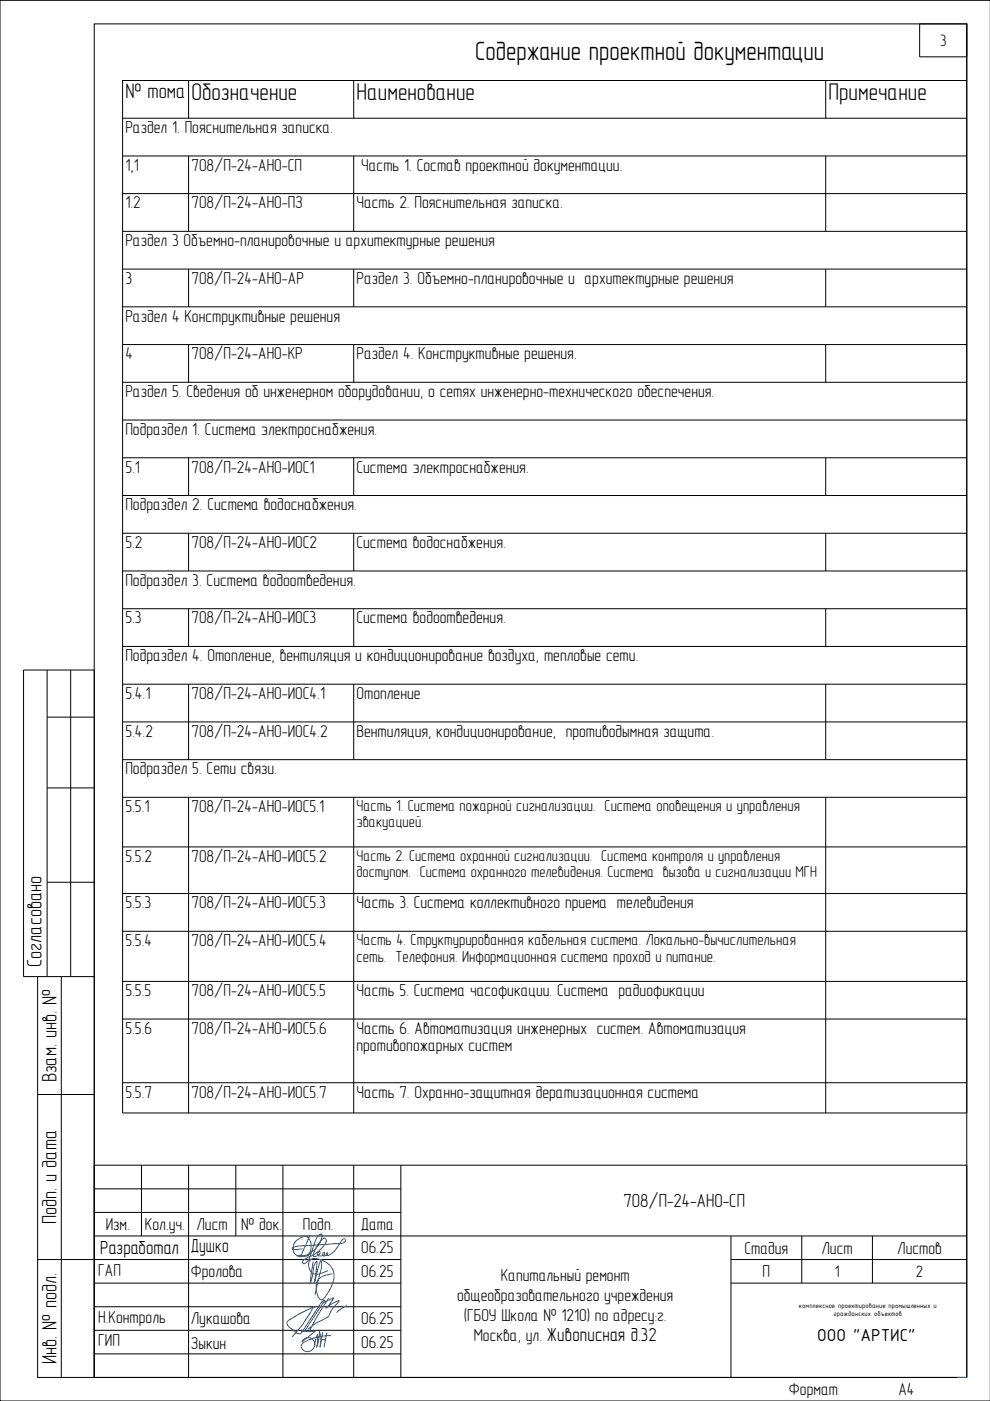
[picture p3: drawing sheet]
<svg xmlns="http://www.w3.org/2000/svg" width="210mm" height="297mm" viewBox="0 0 210 297" stroke-linecap="round" stroke-linejoin="round" font-family="sans-serif">
<defs><g id="words">
<g font-size="5.1">
<text x="40.6" y="21.2">Обозначение</text>
<text x="75.6" y="21.2">Наименование</text>
<text x="175.7" y="21.2">Примечание</text>
</g>
<text font-size="4.9" x="100.7" y="12.7">Содержание проектной документации</text>
<g font-size="4.4">
<text x="26.6" y="20.7">№ тома</text>
<text x="8.8" y="205" transform="rotate(-90 8.8 205)">Согласовано</text>
<text x="12" y="229.5" transform="rotate(-90 12 229.5)">Взам. инв. №</text>
<text x="12" y="259.5" transform="rotate(-90 12 259.5)">Подп. и дата</text>
<text x="12" y="289.3" transform="rotate(-90 12 289.3)">Инв. № подл.</text>
</g>
<text font-size="4" x="132.2" y="255.9">708/П-24-АНО-СП</text>
<text font-size="3.9" x="173.3" y="284.2">ООО &quot;АРТИС&quot;</text>
<g font-size="3.7">
<text x="26.6" y="28.2">Раздел 1. Пояснительная записка.</text>
<text x="26.6" y="36.2">1,1</text>
<text x="40.6" y="36.2">708/П-24-АНО-СП</text>
<text x="76.6" y="36.2">Часть 1. Состав проектной документации.</text>
<text x="26.6" y="44.2">1.2</text>
<text x="40.6" y="44.2">708/П-24-АНО-ПЗ</text>
<text x="75.6" y="44.2">Часть 2. Пояснительная записка.</text>
<text x="26.6" y="52.2">Раздел 3 Объемно-планировочные и архитектурные решения</text>
<text x="26.6" y="60.2">3</text>
<text x="40.6" y="60.2">708/П-24-АНО-АР</text>
<text x="75.6" y="60.2">Раздел 3. Объемно-планировочные и архитектурные решения</text>
<text x="26.6" y="68.2">Раздел 4 Конструктивные решения</text>
<text x="26.6" y="76.2">4</text>
<text x="40.6" y="76.2">708/П-24-АНО-КР</text>
<text x="75.6" y="76.2">Раздел 4. Конструктивные решения.</text>
<text x="26.6" y="84.2">Раздел 5. Сведения об инженерном оборудовании, о сетях инженерно-технического обеспечения.</text>
<text x="26.6" y="92.2">Подраздел 1. Система электроснабжения.</text>
<text x="26.6" y="100.2">5.1</text>
<text x="40.6" y="100.2">708/П-24-АНО-ИОС1</text>
<text x="75.6" y="100.2">Система электроснабжения.</text>
<text x="26.6" y="108.2">Подраздел 2. Система водоснабжения.</text>
<text x="26.6" y="116.2">5.2</text>
<text x="40.6" y="116.2">708/П-24-АНО-ИОС2</text>
<text x="75.6" y="116.2">Система водоснабжения.</text>
<text x="26.6" y="124.2">Подраздел 3. Система водоотведения.</text>
<text x="26.6" y="132.2">5.3</text>
<text x="40.6" y="132.2">708/П-24-АНО-ИОС3</text>
<text x="75.6" y="132.2">Система водоотведения.</text>
<text x="26.6" y="140.2">Подраздел 4. Отопление, вентиляция и кондиционирование воздуха, тепловые сети.</text>
<text x="26.6" y="148.2">5.4.1</text>
<text x="40.6" y="148.2">708/П-24-АНО-ИОС4.1</text>
<text x="75.6" y="148.2">Отопление</text>
<text x="26.6" y="156.2">5.4.2</text>
<text x="40.6" y="156.2">708/П-24-АНО-ИОС4.2</text>
<text x="75.6" y="156.2">Вентиляция, кондиционирование, противодымная защита.</text>
<text x="26.6" y="164.2">Подраздел 5. Сети связи.</text>
<text x="26.6" y="172.2">5.5.1</text>
<text x="40.6" y="172.2">708/П-24-АНО-ИОС5.1</text>
<text x="26.6" y="182.7">5.5.2</text>
<text x="40.6" y="182.7">708/П-24-АНО-ИОС5.2</text>
<text x="26.6" y="192.6">5.5.3</text>
<text x="40.6" y="192.6">708/П-24-АНО-ИОС5.3</text>
<text x="75.6" y="192.6">Часть 3. Система коллективного приема телевидения</text>
<text x="26.6" y="200.6">5.5.4</text>
<text x="40.6" y="200.6">708/П-24-АНО-ИОС5.4</text>
<text x="26.6" y="211.2">5.5.5</text>
<text x="40.6" y="211.2">708/П-24-АНО-ИОС5.5</text>
<text x="75.6" y="211.2">Часть 5. Система часофикации. Система радиофикации</text>
<text x="26.6" y="219.2">5.5.6</text>
<text x="40.6" y="219.2">708/П-24-АНО-ИОС5.6</text>
<text x="75.6" y="219.2">Часть 6. Автоматизация инженерных систем. Автоматизация</text>
<text x="75.6" y="222.9">противопожарных систем</text>
<text x="26.6" y="232.7">5.5.7</text>
<text x="40.6" y="232.7">708/П-24-АНО-ИОС5.7</text>
<text x="75.6" y="232.7">Часть 7. Охранно-защитная дератизационная система</text>
<text x="22.4" y="260.8">Изм.</text>
<text x="30.7" y="260.8">Кол.уч.</text>
<text x="41.7" y="260.8">Лист</text>
<text x="51.1" y="260.8">№ док.</text>
<text x="64.2" y="260.8">Подп.</text>
<text x="76.5" y="260.8">Дата</text>
<text x="76.6" y="265.7">06.25</text>
<text x="157.8" y="265.8">Стадия</text>
<text x="174.2" y="265.8">Лист</text>
<text x="190.2" y="265.8">Листов</text>
<text x="20.8" y="270.5">ГАП</text>
<text x="40.5" y="270.7">Фролова</text>
<text x="76.6" y="270.8">06.25</text>
<text x="96.9" y="275.8">общеобразовательного учреждения</text>
<text x="106.2" y="271.5">Капитальный ремонт</text>
<text x="161.7" y="270.8">П</text>
<text x="20.8" y="280.5">Н.Контроль</text>
<text x="40.5" y="280.7">Лукашова</text>
<text x="76.6" y="280.8">06.25</text>
<text x="98.3" y="280">(ГБОУ Школа № 1210) по адресу:г.</text>
<text x="20.8" y="285.5">ГИП</text>
<text x="40.5" y="286.1">Зыкин</text>
<text x="76.6" y="285.8">06.25</text>
<text x="100.4" y="284.2">Москва, ул. Живописная д.32</text>
<text x="167.3" y="295.8">Формат</text>
<text x="190.5" y="295.8">A4</text>
</g>
<g font-size="3.5">
<text x="199.3" y="9.8">3</text>
<text x="21.2" y="265.9">Разработал</text>
<text x="40.4" y="265.5">Душко</text>
<text x="177" y="270.7">1</text>
<text x="194.2" y="270.7">2</text>
</g>
<g font-size="3.4">
<text x="75.6" y="172">Часть 1. Система пожарной сигнализации. Система оповещения и управления</text>
<text x="75.6" y="175.4">эвакуацией.</text>
<text x="75.6" y="200.4">Часть 4. Структурированная кабельная система. Локально-вычислительная</text>
<text x="75.6" y="203.9">сеть. Телефония. Информационная система проход и питание.</text>
</g>
<g font-size="3.3">
<text x="75.6" y="182.4">Часть 2. Система охранной сигнализации. Система контроля и управления</text>
<text x="75.6" y="185.9">доступом. Система охранного телевидения. Система вызова и сигнализации МГН</text>
</g>
<g font-size="1.6">
<text x="169.4" y="277.4">комплексное проектирование промышленных и</text>
<text x="176.7" y="279">гражданских объектов</text>
</g>
</g></defs>
<g fill="none" stroke="#000" stroke-width=".21">
<path d="M20 5.1h185v286.9h-185zM40 17.1v8M75 17.1v8M175.1 17.1v8M195 5.1h10v7h-10zM205 5.1v230.9h-179v-218.9h179M210 .1h-210v296.9h210M26 25.1h179M26 33.1h179M40 33.1v16M75 33.1v16M175.1 33.1v16"/>
<path d="M26 41h179M26 49.1h179M26 57.1h179M40 57.1v8M75 57.1v8M175.1 57.1v8M26 65.1h179M26 73.1h179M40 73.1v8M75 73.1v8M175.1 73.1v8M26 81.1h179"/>
<path d="M26 89.1h179M26 97.1h179M40 97.1v8M75 97.1v8M175.1 97.1v8M26 105.1h179M26 113.1h179M40 113.1v8M75 113.1v8M175.1 113.1v8M26 121.1h179M26 129.1h179"/>
<path d="M26 137.1h179M40 129.1v8M75 129.1v8M175.1 129.1v8M10 142.1v65M10 152h10M15 142.1v65M26 145.1h179M26 153.1h179M40 145.1v16M75 145.1v16M175.1 145.1v16"/>
<path d="M10 167.1h10M26 161.1h179M26 169h179M26 179.6h179M40 169v67M75 169v67M175.1 169v67M10 187.1h10M26 189.4h179M26 197.4h179M8 207.1v84.9h12M13 207.1v84.9"/>
<path d="M20 207.1h-15v-65h15v149.9M26 208.1h179M26 216.1h179M8 232.1h12M26 229.6h179M20 252.1h65M20 247h185v45h-185M20 257.1h65M30 247v15.1M40 247v45M50 247v15.1M60 247v45"/>
<path d="M75 247v45M85 247v45M8 267h77M20 262.1h185M20 272h65M20 277.1h65M155 267h50M155 272h50M155 262.1v29.9M170 262.1v9.9M185 262.1v9.9M20 282.1h65"/>
<path d="M20 287h65"/>
</g>
<g fill="none" stroke="#0061c2" stroke-width=".21">
<path d="M66.4 267.5l-.6 4.7 .5-1.8a4.3 4.3 0 0 1 .8-2.9h.1v.4l-.5 4 .6-2.5 .7-2.1a3.2 3.2 0 0 1 0 2.1l-1.2 5.2M68.3 275.9l-4.5 6.8h-.9l-1.6-1.4a.87 .87 0 0 1-.5-.9 .87 .87 0 0 1 .8-.7l2.1-1.2 3.2-1.5-.5 .3-2.1 3.4-2.3 2.7M68.3 276.3l2.5-1.1-1 1.4-.6 .7 1.2-.9 1.5-.7-.5 .8a5.9 5.9 0 0 0-1.8 2.7l-2.5 1.3-1.8 1.3M68.9 275.6l-.7 .4M68.9 275.6l-4.4 6.8M69.5 269.4l-.9 .4a2.21 2.21 0 0 1-2.6 0 1.9 1.9 0 0 1 0-2.8 4.1 4.1 0 0 1 4.8 3.1 7.6 7.6 0 0 1-2.5 5.5 1.26 1.26 0 0 1-1.1-1.4 2.73 2.73 0 0 1 1.1-3.6l2.2-.5M69.7 275.2l-2.5 3.9-1.7 3.2M73.5 276.8l-1.4 .9-.7 .6M63.9 282.3h2.9l-2.8 2.3M64.6 284.5a1.03 1.03 0 0 0-.7 1.2 1.03 1.03 0 0 0 1 .8 1.47 1.47 0 0 0 1.9-1.5 1.47 1.47 0 0 0-2.1-1.2l-.7 .7M66.7 285.3l.6-2.4a6.1 6.1 0 0 1-.2 2.8l.5-1.7 .1-1.8 .3 1.7-.2 1.7M68.1 284h.9"/>
<path d="M68.4 282.5l-.6 3.2M69.3 282.5l-.6 3.2M70.2 283.2a11.5 11.5 0 0 0-5.6 1.3M203 292h2"/>
</g>
<path d="M65.7 262l-.2 .5a14.1 14.1 0 0 1-1.9 3.8l-.4-.1 2 .1a2.87 2.87 0 0 0-.1-4 2.37 2.37 0 0 0-2.6 1.2 1.78 1.78 0 0 0-.1 2.3 1.78 1.78 0 0 0 2.3 .4 5.5 5.5 0 0 0 3.6-4.4l-.1-.2-.3 .1a1.86 1.86 0 0 0-1 1.3l-.7 2.1a4.6 4.6 0 0 1-1.3 2.6l-.4 .2-.3-.1a.57 .57 0 0 1 .3-.7l.6-.4a7.2 7.2 0 0 0 4.1-3.5 .52 .52 0 0 0-.6-.6 7.8 7.8 0 0 0-2.2 3.6l.2 .3 .4-.1 .7-.5 .1-.5a.45 .45 0 0 0-.4 .5 .45 .45 0 0 0 .5 .4 .8 .8 0 0 0 1-.5v-.2a.36 .36 0 0 0-.5 .2 .36 .36 0 0 0 .1 .5l.8-.3 .1-.4-.2 .2 .2 .4a3.4 3.4 0 0 0 2.2-1.9 2.67 2.67 0 0 1 1.3-1.7l.3 .2a.45 .45 0 0 1-.2 .6l-.8 .3-8.8 .5-1.2 .2-.2 .3a1.85 1.85 0 0 0 1.8 .1h.3" fill="none" stroke="#0060c2" stroke-width=".21"/>
<use href="#words"/>
</svg>
